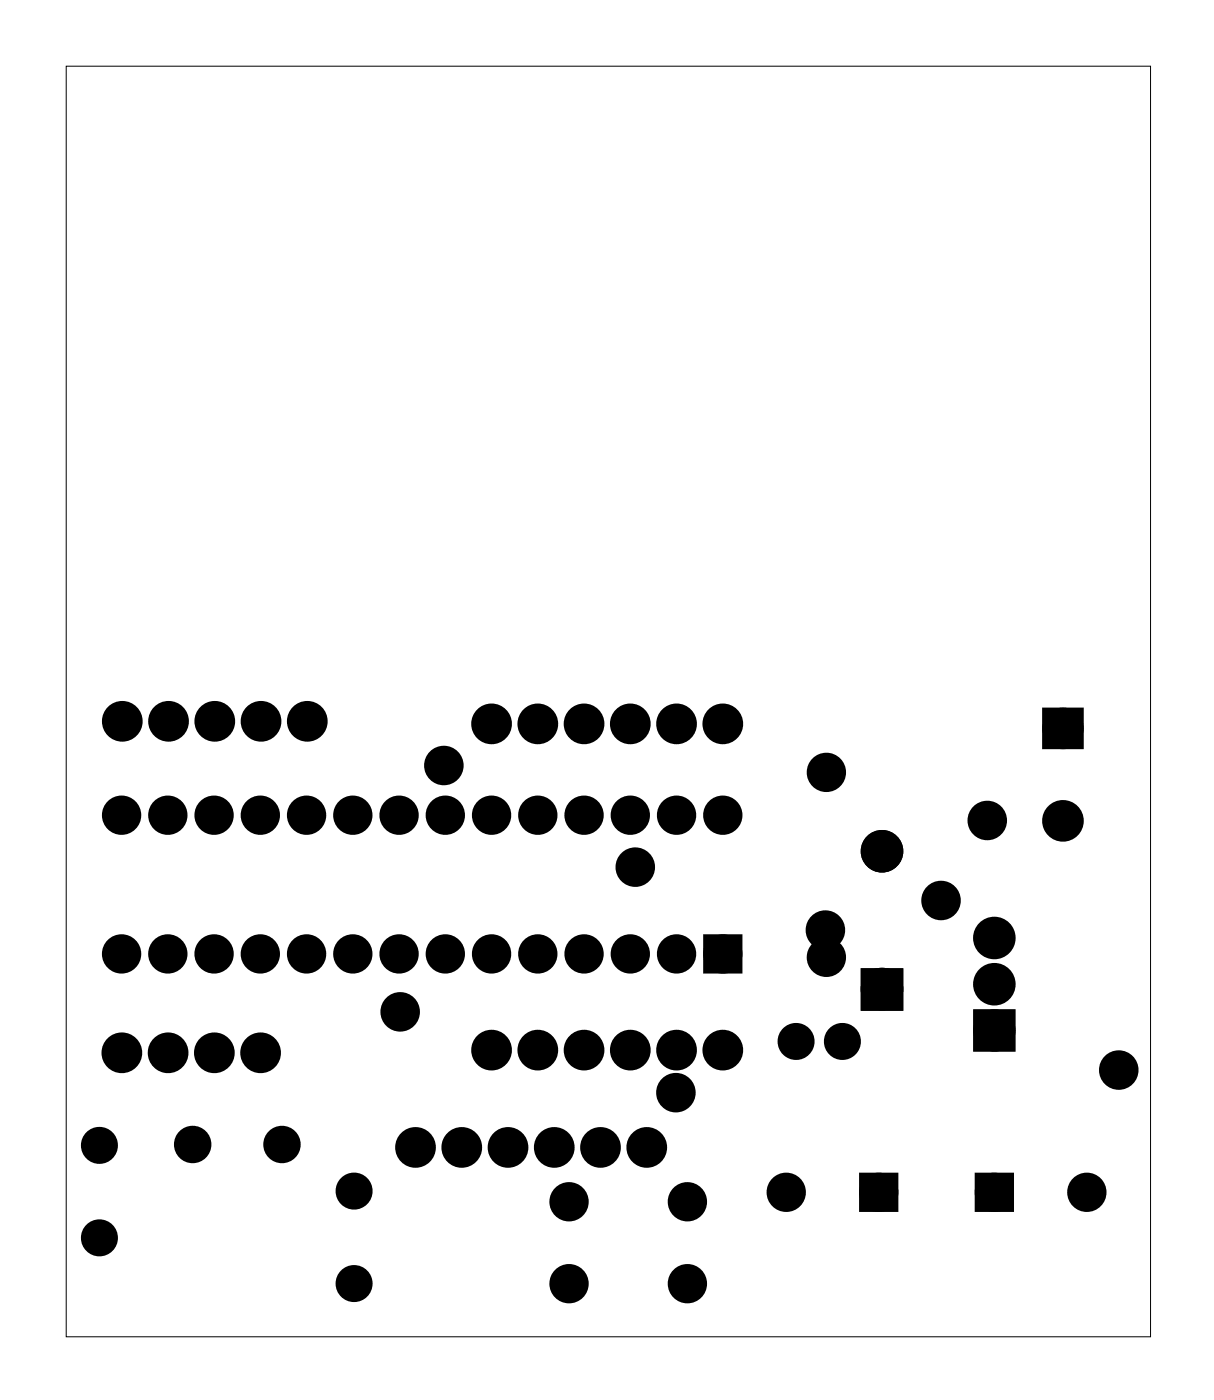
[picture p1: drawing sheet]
<svg xmlns="http://www.w3.org/2000/svg" width="67mm" height="77mm" viewBox="0 0 67 77" stroke-linecap="round" stroke-linejoin="round" font-family="sans-serif">
<path d="M3.6 3.6h59.6v69.8h-59.6z" fill="none" stroke="#000" stroke-width=".05"/>
<path d="M57.6 39.2h1.5v1.6h-1.5zM39 51.7h1.4v1.4h-1.4zM47.7 53.6h1.5v1.5h-1.5zM53.8 55.8h1.6v1.6h-1.6zM47.6 64.8h1.4v1.4h-1.4zM53.9 64.8h1.4v1.4h-1.4z" fill="#000"/>
<g fill="none" stroke="#000" stroke-width=".76" stroke-linecap="butt">
<path d="M57.6 39.2h1.5v1.6h-1.5zM39 51.7h1.4v1.4h-1.4zM47.7 53.6h1.5v1.5h-1.5zM53.8 55.8h1.6v1.6h-1.6zM47.6 64.8h1.4v1.4h-1.4zM53.9 64.8h1.4v1.4h-1.4z"/>
<circle cx="6.7" cy="39.6" r=".74"/>
<circle cx="9.3" cy="39.6" r=".74"/>
<circle cx="11.8" cy="39.6" r=".74"/>
<circle cx="14.3" cy="39.6" r=".74"/>
<circle cx="16.9" cy="39.6" r=".74"/>
<circle cx="27" cy="39.8" r=".74"/>
<circle cx="29.5" cy="39.8" r=".74"/>
<circle cx="32.1" cy="39.8" r=".74"/>
<circle cx="34.6" cy="39.8" r=".74"/>
<circle cx="37.2" cy="39.8" r=".74"/>
<circle cx="39.7" cy="39.8" r=".74"/>
<circle cx="6.7" cy="52.4" r=".7"/>
<circle cx="6.7" cy="44.8" r=".7"/>
<circle cx="6.7" cy="57.8" r=".74"/>
<circle cx="9.2" cy="52.4" r=".7"/>
<circle cx="9.2" cy="44.8" r=".7"/>
<circle cx="9.2" cy="57.8" r=".74"/>
<circle cx="11.8" cy="52.4" r=".7"/>
<circle cx="11.8" cy="44.8" r=".7"/>
<circle cx="11.8" cy="57.8" r=".74"/>
<circle cx="14.3" cy="52.4" r=".7"/>
<circle cx="14.3" cy="44.8" r=".7"/>
<circle cx="14.3" cy="57.8" r=".74"/>
<circle cx="16.8" cy="52.4" r=".7"/>
<circle cx="16.8" cy="44.8" r=".7"/>
<circle cx="19.4" cy="52.4" r=".7"/>
<circle cx="19.4" cy="44.8" r=".7"/>
<circle cx="21.9" cy="52.4" r=".7"/>
<circle cx="21.9" cy="44.8" r=".7"/>
<circle cx="22" cy="55.6" r=".7"/>
<circle cx="24.4" cy="42.1" r=".7"/>
<circle cx="24.5" cy="52.4" r=".7"/>
<circle cx="24.5" cy="44.8" r=".7"/>
<circle cx="27" cy="57.7" r=".74"/>
<circle cx="27" cy="52.4" r=".7"/>
<circle cx="27" cy="44.8" r=".7"/>
<circle cx="29.5" cy="57.7" r=".74"/>
<circle cx="29.5" cy="52.4" r=".7"/>
<circle cx="29.5" cy="44.8" r=".7"/>
<circle cx="32.1" cy="57.7" r=".74"/>
<circle cx="32.1" cy="52.4" r=".7"/>
<circle cx="32.1" cy="44.8" r=".7"/>
<circle cx="34.6" cy="57.7" r=".74"/>
<circle cx="34.6" cy="52.4" r=".7"/>
<circle cx="34.6" cy="44.8" r=".7"/>
<circle cx="34.9" cy="47.6" r=".7"/>
<circle cx="37.2" cy="57.7" r=".74"/>
<circle cx="37.2" cy="52.4" r=".7"/>
<circle cx="37.2" cy="44.8" r=".7"/>
<circle cx="39.7" cy="57.7" r=".74"/>
<circle cx="39.7" cy="52.4" r=".7"/>
<circle cx="39.7" cy="44.8" r=".7"/>
<circle cx="43.7" cy="57.2" r=".64"/>
<circle cx="45.3" cy="51.1" r=".7"/>
<circle cx="45.4" cy="52.6" r=".7"/>
<circle cx="45.4" cy="42.4" r=".7"/>
<circle cx="46.3" cy="57.2" r=".64"/>
<circle cx="48.4" cy="46.8" r=".79"/>
<circle cx="48.4" cy="54.3" r=".79"/>
<circle cx="51.7" cy="49.5" r=".7"/>
<circle cx="54.2" cy="45.1" r=".7"/>
<circle cx="54.6" cy="56.6" r=".79"/>
<circle cx="54.6" cy="54.1" r=".79"/>
<circle cx="54.6" cy="51.5" r=".79"/>
<circle cx="58.4" cy="40" r=".76"/>
<circle cx="58.4" cy="45.1" r=".76"/>
<circle cx="61.4" cy="58.8" r=".7"/>
<circle cx="5.5" cy="68" r=".64"/>
<circle cx="5.5" cy="62.9" r=".64"/>
<circle cx="19.4" cy="65.4" r=".64"/>
<circle cx="19.4" cy="70.5" r=".64"/>
<circle cx="22.8" cy="63" r=".74"/>
<circle cx="25.4" cy="63" r=".74"/>
<circle cx="27.9" cy="63" r=".74"/>
<circle cx="30.4" cy="63" r=".74"/>
<circle cx="31.3" cy="66" r=".7"/>
<circle cx="31.3" cy="70.5" r=".7"/>
<circle cx="33" cy="63" r=".74"/>
<circle cx="35.5" cy="63" r=".74"/>
<circle cx="37.1" cy="60" r=".7"/>
<circle cx="37.8" cy="66" r=".7"/>
<circle cx="37.8" cy="70.5" r=".7"/>
<circle cx="43.2" cy="65.5" r=".7"/>
<circle cx="48.3" cy="65.5" r=".7"/>
<circle cx="54.6" cy="65.5" r=".7"/>
<circle cx="59.7" cy="65.5" r=".7"/>
</g>
<g fill="#000">
<circle cx="6.7" cy="39.6" r=".74"/>
<circle cx="9.3" cy="39.6" r=".74"/>
<circle cx="11.8" cy="39.6" r=".74"/>
<circle cx="14.3" cy="39.6" r=".74"/>
<circle cx="16.9" cy="39.6" r=".74"/>
<circle cx="27" cy="39.8" r=".74"/>
<circle cx="29.5" cy="39.8" r=".74"/>
<circle cx="32.1" cy="39.8" r=".74"/>
<circle cx="34.6" cy="39.8" r=".74"/>
<circle cx="37.2" cy="39.8" r=".74"/>
<circle cx="39.7" cy="39.8" r=".74"/>
<circle cx="6.7" cy="52.4" r=".7"/>
<circle cx="6.7" cy="44.8" r=".7"/>
<circle cx="6.7" cy="57.8" r=".74"/>
<circle cx="9.2" cy="52.4" r=".7"/>
<circle cx="9.2" cy="44.8" r=".7"/>
<circle cx="9.2" cy="57.8" r=".74"/>
<circle cx="11.8" cy="52.4" r=".7"/>
<circle cx="11.8" cy="44.8" r=".7"/>
<circle cx="11.8" cy="57.8" r=".74"/>
<circle cx="14.3" cy="52.4" r=".7"/>
<circle cx="14.3" cy="44.8" r=".7"/>
<circle cx="14.3" cy="57.8" r=".74"/>
<circle cx="16.8" cy="52.4" r=".7"/>
<circle cx="16.8" cy="44.8" r=".7"/>
<circle cx="19.4" cy="52.4" r=".7"/>
<circle cx="19.4" cy="44.8" r=".7"/>
<circle cx="21.9" cy="52.4" r=".7"/>
<circle cx="21.9" cy="44.8" r=".7"/>
<circle cx="22" cy="55.6" r=".7"/>
<circle cx="24.4" cy="42.1" r=".7"/>
<circle cx="24.5" cy="52.4" r=".7"/>
<circle cx="24.5" cy="44.8" r=".7"/>
<circle cx="27" cy="57.7" r=".74"/>
<circle cx="27" cy="52.4" r=".7"/>
<circle cx="27" cy="44.8" r=".7"/>
<circle cx="29.5" cy="57.7" r=".74"/>
<circle cx="29.5" cy="52.4" r=".7"/>
<circle cx="29.5" cy="44.8" r=".7"/>
<circle cx="32.1" cy="57.7" r=".74"/>
<circle cx="32.1" cy="52.4" r=".7"/>
<circle cx="32.1" cy="44.8" r=".7"/>
<circle cx="34.6" cy="57.7" r=".74"/>
<circle cx="34.6" cy="52.4" r=".7"/>
<circle cx="34.6" cy="44.8" r=".7"/>
<circle cx="34.9" cy="47.6" r=".7"/>
<circle cx="37.2" cy="57.7" r=".74"/>
<circle cx="37.2" cy="52.4" r=".7"/>
<circle cx="37.2" cy="44.8" r=".7"/>
<circle cx="39.7" cy="57.7" r=".74"/>
<circle cx="39.7" cy="52.4" r=".7"/>
<circle cx="39.7" cy="44.8" r=".7"/>
<circle cx="43.7" cy="57.2" r=".64"/>
<circle cx="45.3" cy="51.1" r=".7"/>
<circle cx="45.4" cy="52.6" r=".7"/>
<circle cx="45.4" cy="42.4" r=".7"/>
<circle cx="46.3" cy="57.2" r=".64"/>
<circle cx="48.4" cy="46.8" r=".79"/>
<circle cx="48.4" cy="54.3" r=".79"/>
<circle cx="51.7" cy="49.5" r=".7"/>
<circle cx="54.2" cy="45.1" r=".7"/>
<circle cx="54.6" cy="56.6" r=".79"/>
<circle cx="54.6" cy="54.1" r=".79"/>
<circle cx="54.6" cy="51.5" r=".79"/>
<circle cx="58.4" cy="40" r=".76"/>
<circle cx="58.4" cy="45.1" r=".76"/>
<circle cx="61.4" cy="58.8" r=".7"/>
<circle cx="5.5" cy="68" r=".64"/>
<circle cx="5.5" cy="62.9" r=".64"/>
<circle cx="10.6" cy="62.9" r=".65"/>
<circle cx="15.5" cy="62.9" r=".65"/>
<circle cx="19.4" cy="70.5" r=".64"/>
<circle cx="19.4" cy="65.4" r=".64"/>
<circle cx="22.8" cy="63" r=".74"/>
<circle cx="25.4" cy="63" r=".74"/>
<circle cx="27.9" cy="63" r=".74"/>
<circle cx="30.4" cy="63" r=".74"/>
<circle cx="31.3" cy="66" r=".7"/>
<circle cx="31.3" cy="70.5" r=".7"/>
<circle cx="33" cy="63" r=".74"/>
<circle cx="35.5" cy="63" r=".74"/>
<circle cx="37.1" cy="60" r=".7"/>
<circle cx="37.8" cy="70.5" r=".7"/>
<circle cx="37.8" cy="66" r=".7"/>
<circle cx="43.2" cy="65.5" r=".7"/>
<circle cx="48.3" cy="65.5" r=".7"/>
<circle cx="54.6" cy="65.5" r=".7"/>
<circle cx="59.7" cy="65.5" r=".7"/>
</g>
<g fill="none" stroke="#000" stroke-width=".75" stroke-linecap="butt">
<circle cx="10.6" cy="62.9" r=".65"/>
<circle cx="15.5" cy="62.9" r=".65"/>
</g>
</svg>
